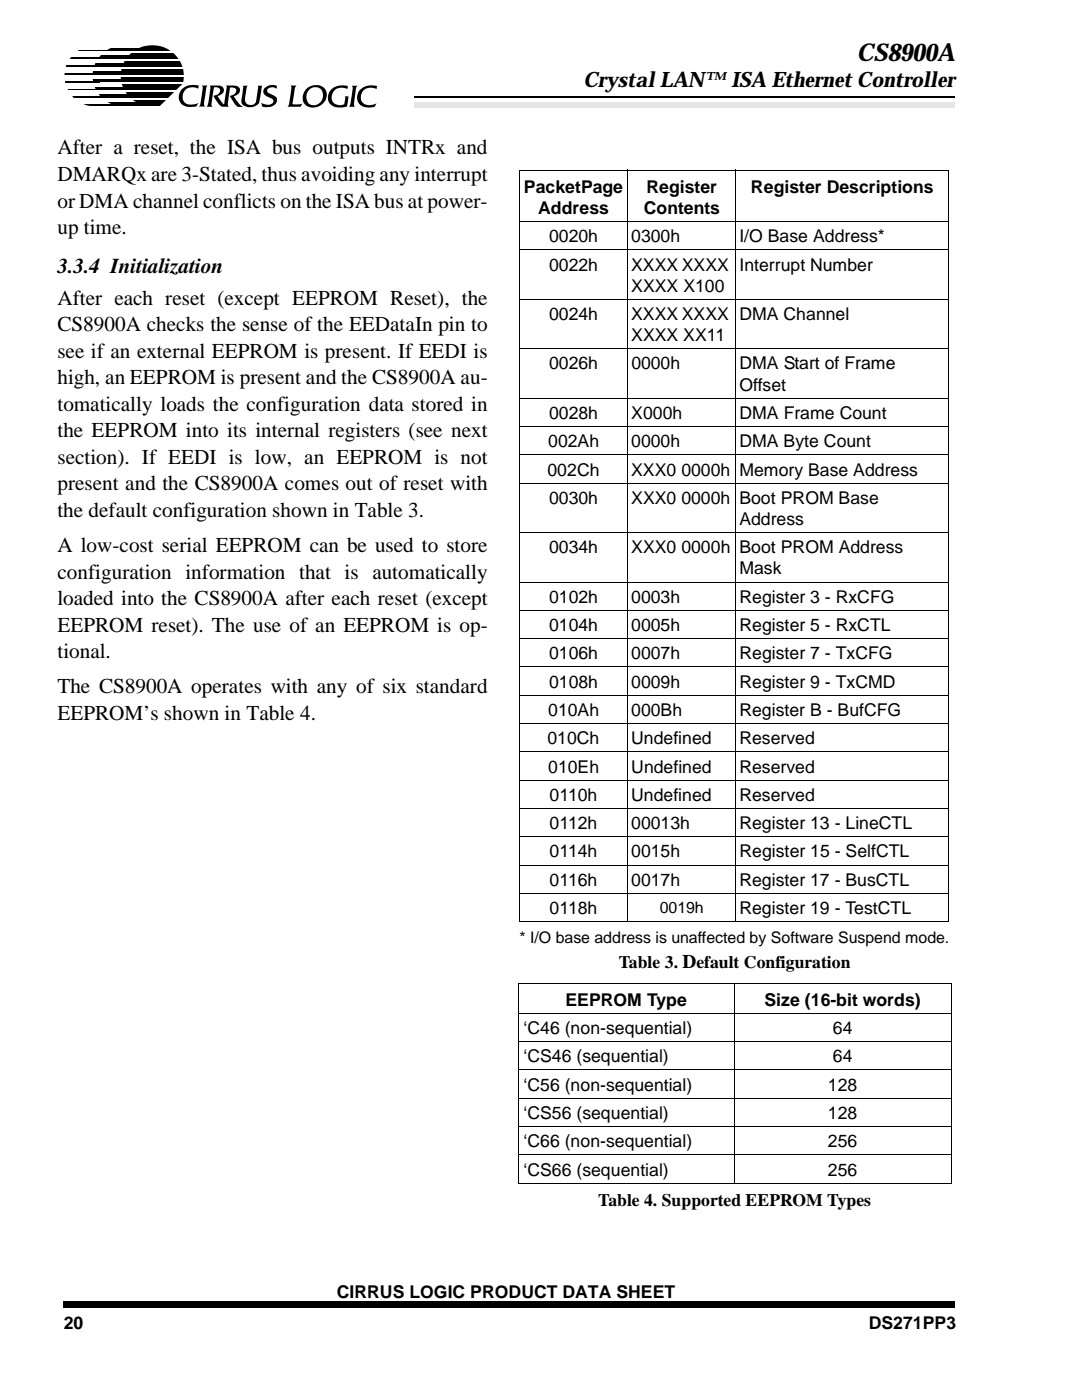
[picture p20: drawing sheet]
<svg xmlns="http://www.w3.org/2000/svg" width="216mm" height="279mm" viewBox="0 0 216 279" stroke-linecap="round" stroke-linejoin="round" font-family="sans-serif">
<defs><g id="words">
<text font-size="4.9" x="171" y="12.2">CS8900A</text>
<g font-size="4.2">
<text x="116.4" y="17.4">Crystal LAN™ ISA Ethernet Controller</text>
<text x="11.5" y="30.8">After a reset, the ISA bus outputs INTRx and</text>
<text x="11.5" y="36.1">DMARQx are 3-Stated, thus avoiding any interrupt</text>
<text x="11.5" y="41.4">or DMA channel conflicts on the ISA bus at power-</text>
<text x="11.5" y="46.7">up time.</text>
<text x="11.5" y="54.5">3.3.4 Initialization</text>
<text x="11.5" y="60.8">After each reset (except EEPROM Reset), the</text>
<text x="11.5" y="66.1">CS8900A checks the sense of the EEDataIn pin to</text>
<text x="11.5" y="71.4">see if an external EEPROM is present. If EEDI is</text>
<text x="11.5" y="76.7">high, an EEPROM is present and the CS8900A au-</text>
<text x="11.5" y="82">tomatically loads the configuration data stored in</text>
<text x="11.5" y="87.3">the EEPROM into its internal registers (see next</text>
<text x="11.5" y="92.6">section). If EEDI is low, an EEPROM is not</text>
<text x="11.5" y="97.8">present and the CS8900A comes out of reset with</text>
<text x="11.5" y="103.1">the default configuration shown in Table 3.</text>
<text x="11.5" y="110.2">A low-cost serial EEPROM can be used to store</text>
<text x="11.5" y="115.5">configuration information that is automatically</text>
<text x="11.5" y="120.8">loaded into the CS8900A after each reset (except</text>
<text x="11.5" y="126.1">EEPROM reset). The use of an EEPROM is op-</text>
<text x="11.5" y="131.4">tional.</text>
<text x="11.5" y="138.4">The CS8900A operates with any of six standard</text>
<text x="11.5" y="143.7">EEPROM’s shown in Table 4.</text>
</g>
<g font-size="3.5">
<text x="104.6" y="38.4">PacketPage</text>
<text x="129" y="38.4">Register</text>
<text x="149.8" y="38.4">Register Descriptions</text>
<text x="107.4" y="42.7">Address</text>
<text x="128.5" y="42.7">Contents</text>
<text x="109.5" y="48.3">0020h</text>
<text x="109.5" y="54">0022h</text>
<text x="126" y="54">XXXX XXXX</text>
<text x="126" y="48.3">0300h</text>
<text x="147.5" y="48.3">I/O Base Address*</text>
<text x="147.6" y="54">Interrupt Number</text>
<text x="126" y="58.2">XXXX X100</text>
<text x="109.5" y="63.8">0024h</text>
<text x="126" y="63.8">XXXX XXXX</text>
<text x="147.6" y="63.8">DMA Channel</text>
<text x="126" y="68.1">XXXX XX11</text>
<text x="109.5" y="73.7">0026h</text>
<text x="126" y="73.7">0000h</text>
<text x="147.6" y="77.9">Offset</text>
<text x="147.6" y="73.7">DMA Start of Frame</text>
<text x="109.5" y="83.6">0028h</text>
<text x="126" y="83.6">X000h</text>
<text x="147.6" y="83.6">DMA Frame Count</text>
<text x="109.4" y="89.2">002Ah</text>
<text x="126" y="89.2">0000h</text>
<text x="147.6" y="89.2">DMA Byte Count</text>
<text x="109.3" y="94.9">002Ch</text>
<text x="126" y="94.9">XXX0 0000h Memory Base Address</text>
<text x="109.5" y="100.6">0030h</text>
<text x="126" y="100.6">XXX0 0000h Boot PROM Base</text>
<text x="147.6" y="104.8">Address</text>
<text x="109.5" y="110.4">0034h</text>
<text x="126" y="110.4">XXX0 0000h Boot PROM Address</text>
<text x="147.6" y="114.6">Mask</text>
<text x="109.5" y="120.3">0102h</text>
<text x="109.5" y="126">0104h</text>
<text x="126" y="120.3">0003h</text>
<text x="126" y="126">0005h</text>
<text x="147.6" y="120.3">Register 3 - RxCFG</text>
<text x="147.6" y="126">Register 5 - RxCTL</text>
<text x="109.5" y="131.6">0106h</text>
<text x="126" y="131.6">0007h</text>
<text x="147.6" y="131.6">Register 7 - TxCFG</text>
<text x="109.5" y="137.3">0108h</text>
<text x="126" y="137.3">0009h</text>
<text x="147.6" y="137.3">Register 9 - TxCMD</text>
<text x="109.4" y="142.9">010Ah</text>
<text x="126" y="142.9">000Bh</text>
<text x="147.6" y="142.9">Register B - BufCFG</text>
<text x="109.3" y="148.5">010Ch</text>
<text x="126" y="148.5">Undefined</text>
<text x="147.5" y="148.5">Reserved</text>
<text x="109.4" y="154.2">010Eh</text>
<text x="126" y="154.2">Undefined</text>
<text x="147.6" y="154.2">Reserved</text>
<text x="109.7" y="159.8">0110h</text>
<text x="126" y="159.8">Undefined</text>
<text x="147.5" y="159.8">Reserved</text>
<text x="109.7" y="165.4">0112h</text>
<text x="126" y="165.4">00013h</text>
<text x="147.6" y="165.4">Register 13 - LineCTL</text>
<text x="109.7" y="171.1">0114h</text>
<text x="126" y="171.1">0015h</text>
<text x="147.6" y="171.1">Register 15 - SelfCTL</text>
<text x="109.7" y="176.8">0116h</text>
<text x="126" y="176.8">0017h</text>
<text x="147.6" y="176.8">Register 17 - BusCTL</text>
<text x="109.7" y="182.4">0118h</text>
<text x="147.6" y="182.4">Register 19 - TestCTL</text>
<text x="123.5" y="193.2">Table 3. Default Configuration</text>
<text x="112.8" y="200.8">EEPROM Type</text>
<text x="152.6" y="200.8">Size (16-bit words)</text>
<text x="104.5" y="206.4">‘C46 (non-sequential)</text>
<text x="166.2" y="206.4">64</text>
<text x="104.5" y="212">‘CS46 (sequential)</text>
<text x="166.2" y="212">64</text>
<text x="104.5" y="217.7">‘C56 (non-sequential)</text>
<text x="165.2" y="217.7">128</text>
<text x="104.5" y="223.3">‘CS56 (sequential)</text>
<text x="165.2" y="223.3">128</text>
<text x="104.5" y="229">‘C66 (non-sequential)</text>
<text x="165.2" y="229">256</text>
<text x="104.5" y="234.6">‘CS66 (sequential)</text>
<text x="165.2" y="234.6">256</text>
<text x="119.4" y="240.6">Table 4. Supported EEPROM Types</text>
<text x="67.2" y="259">CIRRUS LOGIC PRODUCT DATA SHEET</text>
<text x="12.7" y="265.3">20</text>
<text x="173.3" y="265.3">DS271PP3</text>
</g>
<g font-size="3.2">
<text x="131.6" y="182.2">0019h</text>
<text x="103.7" y="188.1">* I/O base address is unaffected by Software Suspend mode.</text>
</g>
</g></defs>
<path d="M82.6 19.4h107.9" fill="none" stroke="#000" stroke-width=".3"/>
<path d="M82.6 20.5h107.9v1.1h-107.9z" fill="#e6e6e6"/>
<g fill="#000">
<path d="M22.5 9.5h7.8v.4h-7.8z" fill-rule="evenodd"/>
<path d="M14.7 10.8a6.2 6.2 0 0 1 8.8-.1 6.2 6.2 0 0 1 .1 8.8 6.3 6.3 0 0 1-7.9 .8 6.3 6.3 0 0 1-2.4-7.5z" fill-rule="evenodd"/>
</g>
<g fill="#fff">
<path d="M15.1 8.9h7.8v1h-7.8z" fill-rule="evenodd"/>
<path d="M13.9 10.3h7.8v1.1h-7.8z" fill-rule="evenodd"/>
<path d="M13.2 11.9h7.8v1.1h-7.8z" fill-rule="evenodd"/>
<path d="M12.8 13.4h7.8v1.1h-7.8z" fill-rule="evenodd"/>
<path d="M12.7 15h7.8v1.1h-7.8z" fill-rule="evenodd"/>
<path d="M12.8 16.5h7.9v1.2h-7.9z" fill-rule="evenodd"/>
<path d="M13.5 18.1h7.9v1.1h-7.9z" fill-rule="evenodd"/>
<path d="M14.8 19.7h7.8v1.1h-7.8z" fill-rule="evenodd"/>
</g>
<path d="M20.3 10.8a6.2 6.2 0 0 1 8.6-.3 6.2 6.2 0 0 1 .7 8.6 6.3 6.3 0 0 1-8.2 1.2 6.3 6.3 0 0 1-2.2-8.1z" fill-rule="evenodd" fill="#000"/>
<g fill="#fff">
<path d="M18.5 10.3h8.3v.7h-8.3z" fill-rule="evenodd"/>
<path d="M18.2 11.9h8.2v.7h-8.2z" fill-rule="evenodd"/>
<path d="M18.2 13.4h8.2v.7h-8.2z" fill-rule="evenodd"/>
<path d="M18.2 15h8.2v.7h-8.2z" fill-rule="evenodd"/>
<path d="M18.2 16.5h8.2v.7h-8.2z" fill-rule="evenodd"/>
<path d="M18.2 18.1h8.2v.7h-8.2z" fill-rule="evenodd"/>
<path d="M18.7 19.7h8.4v.6h-8.4z" fill-rule="evenodd"/>
<path d="M22.3 8.9h7.8v.6h-7.8z" fill-rule="evenodd"/>
</g>
<path d="M25.9 10.8a6.2 6.2 0 0 1 8.6-.3 6.2 6.2 0 0 1 .8 8.6 6.3 6.3 0 0 1-8.3 1.2 6.3 6.3 0 0 1-2.2-8.1z" fill-rule="evenodd" fill="#000"/>
<g fill="#fff">
<path d="M18 10.3h16.6v.3h-16.6z" fill-rule="evenodd"/>
<path d="M19.3 11.9h16.6v.2h-16.6z" fill-rule="evenodd"/>
<path d="M19.9 13.4h16.6v.2h-16.6z" fill-rule="evenodd"/>
<path d="M20.1 15h16.6v.2h-16.6z" fill-rule="evenodd"/>
<path d="M19.9 16.5h16.7v.3h-16.7z" fill-rule="evenodd"/>
<path d="M18.7 18.1h16.7v.2h-16.7z" fill-rule="evenodd"/>
<path d="M18.2 19.7h16.6v.2h-16.6z" fill-rule="evenodd"/>
</g>
<g fill="#000">
<path d="M40.3 17.1h1.1l-.3 .5-.4 2.9v.4l.2 .4h-1.2l.3-.6 .2-1.6 .3-1.5z" fill-rule="evenodd"/>
<path d="M41.9 17.1h1.9a.95 .95 0 0 1 .9 .8 .95 .95 0 0 1-.7 1l-.6 .3 1.3 1.6 .5-3.4-.1-.3h1.5a1.03 1.03 0 0 1 1.3 .8 1.03 1.03 0 0 1-1 1.2l-.3 .1 .5 .8 .7 .8 .7 .5a1.31 1.31 0 0 1-1.6-.5l-1.1-1.7a1.09 1.09 0 0 0 1.3-1.3l-.5-.3h-.7l-.4 3.2v.4l.2 .2h-1.3a4.1 4.1 0 0 1-1.8-2.2 1.14 1.14 0 0 0 1.2-1.4 1.03 1.03 0 0 0-1.1-.2l-.5 3.3 .2 .5h-1.2l.4-.7 .4-2.9z" fill-rule="evenodd"/>
<path d="M61.2 17.7a2.38 2.38 0 0 1 4 .8 2.62 2.62 0 0 1-1.6 2.7 2.62 2.62 0 0 1-3-.7l-.2-.4a2.7 2.7 0 0 1 .8-2.4z" fill-rule="evenodd"/>
<path d="M19 20.8h13v.5h-13z" fill-rule="evenodd"/>
<path d="M27 20.5h1.2v.4h-1.2z" fill-rule="evenodd"/>
<path d="M48.4 17.1h1.1l-.3 .4a6.1 6.1 0 0 0-.3 2.7 1.18 1.18 0 0 0 1.1 .8 1.18 1.18 0 0 0 1.1-.7l.4-2.8-.1-.4h1l-.2 .4-.3 2.1a1.95 1.95 0 0 1-2.4 1.8 1.22 1.22 0 0 1-1.3-1.5l.3-2.4z" fill-rule="evenodd"/>
<path d="M52.8 17.6a2.38 2.38 0 0 1 2.4-.5v.6a1.17 1.17 0 0 0-1.9 .4 .74 .74 0 0 0 .6 .6l.5 .2a1.15 1.15 0 0 1 .9 1.2 1.15 1.15 0 0 1-.9 1.1l-.5 .1h-1.3h-.3l-.2-.8 .4 .2a1.45 1.45 0 0 0 2-.3 .51 .51 0 0 0-.2-.7 2.1 2.1 0 0 1-1.8-1.4z" fill-rule="evenodd"/>
<path d="M58 17.1h1.2l-.4 .5-.4 3v.2h.3a2.01 2.01 0 0 0 1.7-.2l-.4 .7h-2.6l.3-.6 .2-1.6 .3-1.5z" fill-rule="evenodd"/>
</g>
<path d="M61.8 17.8a1.63 1.63 0 0 1 2.1-.1 1.63 1.63 0 0 1 .4 2.1 1.64 1.64 0 0 1-2.2 1.1 1.64 1.64 0 0 1-.9-2.3z" fill-rule="evenodd" fill="#fff"/>
<g fill="#000">
<path d="M66.2 17.8a3.6 3.6 0 0 1 3.2-.6l-.1 .6a1.95 1.95 0 0 0-2.6 .2 1.95 1.95 0 0 0-.1 2.6 1.91 1.91 0 0 0 2.1 .2l.2-1.2-.1-.4h.7l-.3 2.1a2.9 2.9 0 0 1-3.7-1.1 2.43 2.43 0 0 1 .7-2.4z" fill-rule="evenodd"/>
<path d="M70.2 17.1h1.2l-.4 .6-.4 2.8 .2 .8h-1.2l.3-.5 .5-3.2z" fill-rule="evenodd"/>
<path d="M72 17.8a3.6 3.6 0 0 1 3.3-.6l-.2 .6a1.95 1.95 0 0 0-2.5 .2 1.95 1.95 0 0 0-.1 2.6 2.38 2.38 0 0 0 2.6 0l-.1 .3a1.4 1.4 0 0 1-1.7 .5 2.03 2.03 0 0 1-2-1.3 2.03 2.03 0 0 1 .7-2.3z" fill-rule="evenodd"/>
</g>
<g fill="#fff">
<path d="M31.7 21.3l5.1-4.9 .8 .8-4.2 4.1z"/>
<path d="M15.3 21.2h16.8v.3h-16.8z" fill-rule="evenodd"/>
</g>
<path d="M36.2 17.9a3.3 3.3 0 0 1 3.5-.8l-.2 .6a1.93 1.93 0 0 0-2.5 .2 1.93 1.93 0 0 0-.1 2.6 2.61 2.61 0 0 0 2.7 0l-.4 .7a2.79 2.79 0 0 1-3.2-.7 2.14 2.14 0 0 1 .2-2.6z" fill-rule="evenodd" fill="#000"/>
<path d="M12.7 259.7h177.8v1.4h-177.8z" fill="#000"/>
<g fill="none" stroke="#000" stroke-width=".2">
<path d="M103.6 34h85.7M103.7 34.1v149.7M125.3 33.9v150.1M146.8 33.9v150.1M189.3 34.1v149.7M103.6 44.2h85.7M103.6 49.9h85.7M103.6 59.7h85.7M103.6 69.6h85.7M103.6 79.5h85.7M103.6 85.1h85.7M103.6 90.8h85.7"/>
<path d="M103.6 96.4h85.7M103.6 106.3h85.7M103.6 116.2h85.7M103.6 121.8h85.7M103.6 127.5h85.7M103.6 133.1h85.7M103.6 138.8h85.7M103.6 144.4h85.7M103.6 150h85.7M103.6 155.7h85.7M103.6 161.3h85.7M103.6 167h85.7"/>
<path d="M103.6 172.6h85.7M103.6 178.3h85.7M103.3 196.3h86.6M103.4 196.4v39.7M103.6 183.9h85.7M146.5 196.2v40M189.8 196.4v39.7M103.3 202.3h86.6M103.3 207.9h86.6M103.3 213.5h86.6M103.3 219.2h86.6M103.3 224.8h86.6"/>
<path d="M103.3 230.5h86.6M103.3 236.1h86.6"/>
</g>
<use href="#words"/>
</svg>
